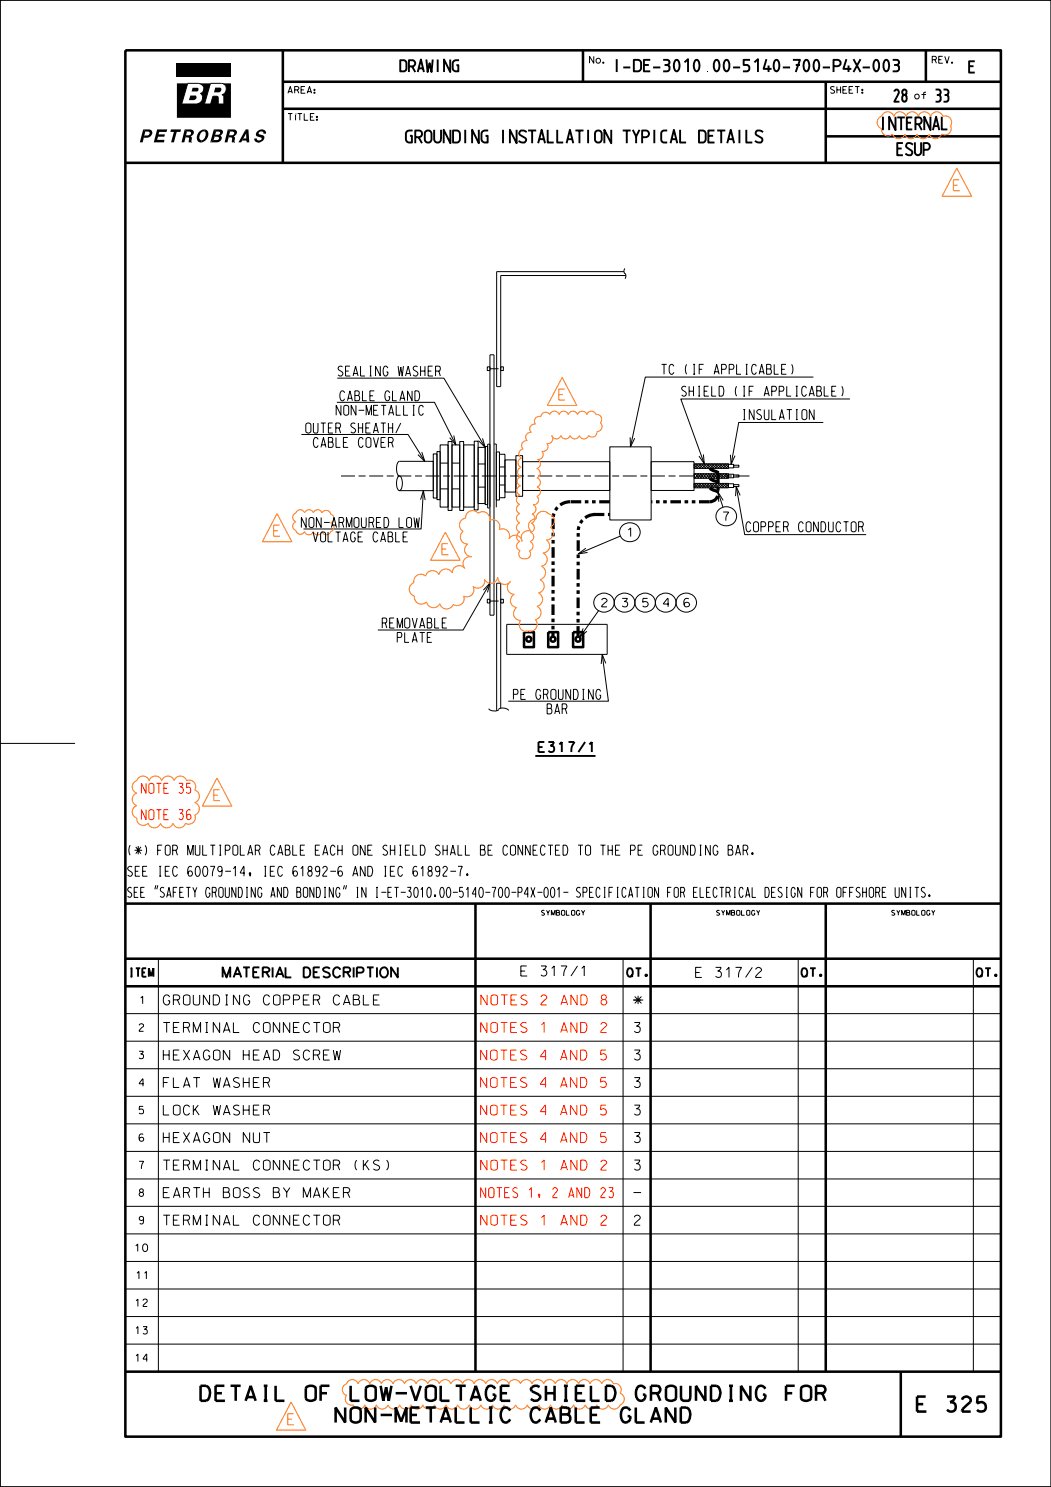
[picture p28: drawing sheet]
<svg xmlns="http://www.w3.org/2000/svg" width="210mm" height="297mm" viewBox="0 0 210 297" stroke-linecap="round" stroke-linejoin="round" font-family="sans-serif">
<defs><g id="words">
<g font-size="3">
<text x="40.1" y="279.8">DETAIL OF LOW-VOLTAGE SHIELD GROUNDING FOR</text>
<text x="183.2" y="281.9">E 325</text>
<text x="67.1" y="284.1">NON-METALLIC CABLE GLAND</text>
</g>
<g font-size="2.7">
<text x="178.6" y="20.4">28</text>
<text x="186.9" y="20.4">33</text>
<text x="81" y="28.6">GROUNDING INSTALLATION TYPICAL DETAILS</text>
<text x="175.8" y="26">INTERNAL</text>
<text x="179.2" y="31.1">ESUP</text>
</g>
<text font-size="2.6" x="122.5" y="14.4">I-DE-3010.00-5140-700-P4X-003</text>
<g font-size="2.5">
<text x="79.8" y="14.4">DRAWING</text>
<text x="193.5" y="14.6">E</text>
</g>
<g font-size="2.2" fill="#ff7f00">
<text x="190.5" y="38.1">E</text>
<text x="111.7" y="79.9">E</text>
<text x="54.7" y="107.1">E</text>
<text x="88.3" y="110.8">E</text>
<text x="42.7" y="159.9">E</text>
<text x="57.5" y="284.6">E</text>
</g>
<g font-size="2">
<text x="67.6" y="75.1">SEALING WASHER</text>
<text x="132.2" y="74.8">TC (IF APPLICABLE)</text>
<text x="67.2" y="82.9">NON-METALLIC</text>
<text x="67.9" y="80.1">CABLE GLAND</text>
<text x="136.2" y="79.1">SHIELD (IF APPLICABLE)</text>
<text x="148.2" y="83.8">INSULATION</text>
<text x="61.1" y="86.5">OUTER SHEATH/</text>
<text x="62.6" y="89.4">CABLE COVER</text>
<text x="60.2" y="105.4">NON-ARMOURED LOW</text>
<text x="149.1" y="106.2">COPPER CONDUCTOR</text>
<text x="62.5" y="108.2">VOLTAGE CABLE</text>
<text x="76.4" y="125.4">REMOVABLE</text>
<text x="79.4" y="128.3">PLATE</text>
<text x="102.6" y="139.7">PE GROUNDING</text>
<text x="109.3" y="142.6">BAR</text>
<text x="107.6" y="150.2">E317/1</text>
<text x="25.5" y="170.8">(*) FOR MULTIPOLAR CABLE EACH ONE SHIELD SHALL BE CONNECTED TO THE PE GROUNDING BAR.</text>
<text x="25.5" y="175">SEE IEC 60079-14, IEC 61892-6 AND IEC 61892-7.</text>
<text x="25.5" y="179.2">SEE &quot;SAFETY GROUNDING AND BONDING&quot; IN I-ET-3010.00-5140-700-P4X-001- SPECIFICATION FOR ELECTRICAL DESIGN FOR OFFSHORE UNITS.</text>
<text x="44.5" y="195.2">MATERIAL DESCRIPTION</text>
<text x="104.1" y="194.9">E 317/1</text>
<text x="139" y="195.2">E 317/2</text>
<text x="32.6" y="200.7">GROUNDING COPPER CABLE</text>
<text x="126.6" y="200.7">-</text>
<text x="126.7" y="200.7">*</text>
<text x="32.6" y="206.2">TERMINAL CONNECTOR</text>
<text x="126.8" y="206.2">3</text>
<text x="32.6" y="211.7">HEXAGON HEAD SCREW</text>
<text x="126.8" y="211.7">3</text>
<text x="32.6" y="217.2">FLAT WASHER</text>
<text x="126.8" y="217.2">3</text>
<text x="32.6" y="222.7">LOCK WASHER</text>
<text x="126.8" y="222.7">3</text>
<text x="32.6" y="228.2">HEXAGON NUT</text>
<text x="32.6" y="233.7">TERMINAL CONNECTOR (KS)</text>
<text x="126.8" y="228.2">3</text>
<text x="126.8" y="233.7">3</text>
<text x="32.6" y="239.2">EARTH BOSS BY MAKER</text>
<text x="32.6" y="244.7">TERMINAL CONNECTOR</text>
<text x="126.8" y="244.7">2</text>
</g>
<g font-size="2" fill="#f00">
<text x="28.2" y="158.5">NOTE 35</text>
<text x="28.2" y="163.7">NOTE 36</text>
<text x="96.1" y="200.7">NOTES 2 AND 8</text>
<text x="96.1" y="206.2">NOTES 1 AND 2</text>
<text x="96" y="211.7">NOTES 4 AND 5</text>
<text x="96" y="217.2">NOTES 4 AND 5</text>
<text x="96" y="222.7">NOTES 4 AND 5</text>
<text x="96" y="228.2">NOTES 4 AND 5</text>
<text x="96.1" y="233.7">NOTES 1 AND 2</text>
<text x="96" y="239.2">NOTES 1, 2 AND 23</text>
<text x="96.1" y="244.7">NOTES 1 AND 2</text>
</g>
<g font-size="1.7">
<text x="125.4" y="107.2">1</text>
<text x="144.5" y="104">7</text>
<text x="120.2" y="121.2">2</text>
<text x="124.3" y="121.2">3</text>
<text x="128.4" y="121.2">5</text>
<text x="132.6" y="121.2">4</text>
<text x="136.6" y="121.2">6</text>
<text x="25.8" y="195.1">ITEM</text>
<text x="125.3" y="195.1">QT.</text>
<text x="160.1" y="195.1">QT.</text>
<text x="195.1" y="195.1">QT.</text>
</g>
<g font-size="1.5">
<text x="28" y="200.5">1</text>
<text x="27.8" y="206">2</text>
<text x="27.8" y="211.5">3</text>
<text x="27.8" y="217">4</text>
<text x="27.8" y="228">6</text>
<text x="27.8" y="222.5">5</text>
<text x="27.8" y="233.5">7</text>
<text x="27.8" y="239">8</text>
<text x="27.8" y="244.5">9</text>
<text x="27" y="250">10</text>
<text x="27.3" y="255.5">11</text>
<text x="27.1" y="261">12</text>
<text x="27.1" y="266.5">13</text>
<text x="27.1" y="271.9">14</text>
</g>
<g font-size="1.3">
<text x="117.8" y="12.6">No.</text>
<text x="186.3" y="12.6">REV.</text>
<text x="57.5" y="18.6">AREA:</text>
<text x="165.9" y="18.6">SHEET:</text>
<text x="182.8" y="19.8">of</text>
<text x="57.5" y="24">TÍTLE:</text>
</g>
<g font-size="1">
<text x="108.2" y="182.8">SYMBOLOGY</text>
<text x="143.2" y="182.8">SYMBOLOGY</text>
<text x="178.2" y="182.8">SYMBOLOGY</text>
</g>
</g></defs>
<g fill="none" stroke="#000" stroke-width=".51">
<path d="M25 10.1h175v276.8h-175zM56.5 16.3h143.5M56.5 10.1v22.4M116.5 10.1v6.2M165 16.3v16.2M185 10.1v6.2M25 32.5h175M56.5 21.7h143.5M165 27.2h35M104.7 126.3h2v3h-2zM109.5 126.3h2v3h-2zM114.5 126.3h2v3h-2z"/>
<path d="M25 180.5h175M25 191.5h175M25 197h175M95 180.5v93.5M130 180.5v93.5M165 180.5v93.5M25 274h175M180 274v12.9"/>
<circle cx="105.7" cy="127.7" r=".5"/>
<circle cx="110.5" cy="127.7" r=".5"/>
<circle cx="115.5" cy="127.7" r=".5"/>
</g>
<g fill="none" stroke="#000" stroke-width=".2">
<path d="M210 0h-210v296.9M0 0h210v296.9h-210zM39.6 16.6a1.04 1.04 0 0 1 1.1 .9 1.04 1.04 0 0 1-.7 1.2 1.2 1.2 0 0 1 .4 1.3 1.2 1.2 0 0 1-1.2 .8M39.6 16.6h-2.1l-1.2 4.2h2.9M39.6 16.6h.1M43.4 19.2l.2 .3M43.4 19.2h.1M43.6 19.5h.1M44.3 16.6h.1M44.3 16.6a1.19 1.19 0 0 1 .9 1.2 1.19 1.19 0 0 1-.9 1.1l.4 .4M44.3 16.6h-2.2l-1.2 4.2h1.2l.4-1.6h.9M44.7 19.3h.1"/>
<path d="M44.7 19.3v1.5h-1.1v-1.3M39.2 20.8h.1M124.7 54.3h-25.5v22.9h.8v-22.2h25.1M124.9 53.7a.85 .85 0 0 0 .1 1.2v.5l-.2 .2M67.4 75.5h21.3l8.2 13.9M97.4 73.3h.5v.7h-.5zM97.9 70.9h.8v52h-.8zM100 73.3h.6v.7h-.6zM162.5 75.3h-33.6l-2.9 13.9M169.8 79.7h-33.8l4.7 12.9M60.2 86.8h21.3l3.4 5.3M67.3 80.4h19.5l4.3 8.5"/>
<path d="M79.7 95.1h.1a2.15 2.15 0 0 1 .4 2.5l-.4 .4a2.3 2.3 0 0 1-.1-2.9zM79.8 95.1a2.18 2.18 0 0 1 0-3h6.8v5.9h-6.8M84 99.8l.6-1.8 .3 1.9M84.3 90.3l.6 1.8-1.4-1.3M84.6 98l-.5 7.7h-23.5M86.6 90.7h.7v8.8h-.7zM87.3 90.2h.6v9.6h-.6zM87.9 88.9h1.6v12.4h-1.6zM87.9 97.6h1.6M87.9 92.5h1.6M89.5 88.2h.8v13.7h-.8zM90.3 88.9h1.6v12.4h-1.6z"/>
<path d="M90.3 97.6h1.6M90.3 92.5h1.6M90.7 87l.4 1.9-1.2-1.5M91.9 88.2h.7v13.7h-.7zM92.6 88.9h2.2v12.4h-2.2zM94.8 88.1h.7v13.7h-.7zM95.5 89.4h1.4v11.2h-1.4zM95.5 97.3h1.4M95.5 92.7h1.4M96.4 87.6l.5 1.8-1.3-1.4M96.9 89.2h.5v11.6h-.5zM97.9 88.7h-.5v12.8h.5"/>
<path d="M98.7 88.7h.5v12.6M99.2 90.3h.6v9.6h-.6zM99.8 96.9h1.1M99.8 93.3h1.1M99.8 90.7h1.1v8.7h-1.1zM100.9 91.9h2.2v6.4h-2.2zM103.1 91h1.3v8.1h-1.3zM104.4 92.2h17.4v5.8h-17.4zM121.8 89.2h8.3v14.7h-8.3zM125.9 87.3l.1 1.9 .8-1.7M130.1 92.2h8.6v5.8h-8.6zM138.7 92.8l.8 .8"/>
<path d="M138.7 93.3l.2 .3M138.7 97.2l.3 .2M138.7 96.6l.8 .8M138.7 95.1l.4 .4M138.7 94.9l.1 .2M138.7 94.6h6.9v.9h-6.9zM138.7 92.6h6.9v1h-6.9zM138.7 96.6h6.9v.8h-6.9zM138.7 96.9l.4-.3 .9 .8M138.7 97.4l.9-.8 .9 .8M138.7 95.1h.1M138.9 94.6l.4 .5"/>
<path d="M139 92.6l-.3 .4M139 94.6l-.3 .4M139.1 92.6l.9 1M139.2 95.1l.5 .4M139.2 97.4l1-.8 .9 .8M139.3 95.1l-.5 .4M139.4 94.6l.5 .5M139.6 94.6l-.5 .5M139.6 92.6l-.9 1M139.6 92.6l.9 1M139.7 95.1l.5 .4M139.8 97.4l.9-.8 .9 .8"/>
<path d="M139.8 95.1l-.5 .4M139.9 94.6l.5 .5M140.1 94.6l-.5 .5M140.1 92.6l-.9 1M140.1 92.6l.9 1M140.3 95.1l.4 .4M140.3 93.6l.9-1 .9 1M140.3 97.4l.9-.8 .9 .8M140.3 95.1l-.4 .4M140.5 94.6l.4 .5M140.5 90.8l.2 1.8-1-1.5M140.6 94.6l-.4 .5"/>
<path d="M140.6 92.6l-.9 1M140.7 92.6l.9 1M140.8 95.1l.5 .4M140.8 93.6l.9-1 .9 1M140.8 97.4l.9-.8 1 .8M140.9 95.1l-.5 .4M141 94.6l.5 .5M141.1 94.6l-.4 .5M141.3 93.6l.9-1 1 1M141.4 95.1l.4 .4M141.4 97.4l.9-.8 .9 .8M141.4 95.1l-.5 .4"/>
<path d="M141.5 94.6l.5 .5M141.7 94.6l-.5 .5M141.9 93.6l.9-1 .9 1M141.9 95.1l.4 .4M141.9 95.1l-.4 .4M142.1 94.6l.4 .5M142.2 94.6l-.5 .5M142.4 93.6l.9-1 .9 1M142.4 95.1l.4 .4M142.5 95.1l-.5 .4M142.5 95.5l.5-.4 .4 .4M142.6 94.6l.5 .5"/>
<path d="M142.7 94.6l-.4 .5M142.9 93.6l.9-1 .9 1M143.1 94.6l.4 .3-.2 .2M143.3 94.6l-.5 .5M143.3 96.6l-.9 .8M143.4 96.6l.1 .1 .1-.1M143.4 93.6l1-1 .9 1M143.5 95.1h.1M143.5 95.1l.4 .4M143.5 97.2l.2 .2M143.5 96.7l.7 .7M143.5 95.1l-.4 .4"/>
<path d="M143.5 98.3l1 3M143.5 97.2l-.7-.6-.9 .8M143.5 96.9l-.6 .5M143.5 95.5l.4-.4 .5 .4M143.5 94.6l.4 .5M143.8 96.6l.9 .8 .9-.7M143.9 94.6l.5 .5M144 95.5l.5-.4 .4 .4M144.1 94.6l-.5 .5M144.1 96.6l-.6 .6M144.4 96.6l.9 .8M144.5 94.6l.4 .5"/>
<path d="M144.5 99.9l-1-1.6 .1 1.9M144.6 95.5l.4-.4 .5 .4M144.6 94.6l-.5 .5M144.6 96.6l-.9 .8M144.9 96.6l.7 .6-.3 .2M145 94.6l.5 .5M145.1 94.6l-.4 .5M145.2 96.6l-.9 .8M145.4 96.6l.2 .1M145.5 95.1h.1M145.5 94.6l-.3 .5M145.6 95.1l-.5 .4"/>
<path d="M145.6 92.7h1v.7h-1zM145.6 94.7h1v.7h-1zM145.6 96.6h1v.8h-1zM145.6 93.3l-.7-.7-.9 1M145.6 92.8l-.2-.2-.9 1M145.6 93l-.6 .6M145.6 93.6h-.1M145.9 90.8l.2 1.9 .8-1.7M146.6 92.9h1v.4h-1zM146.6 94.9h1v.4h-1zM146.6 96.8h1v.4h-1zM147.1 97.2l1.7 9.6h24.3"/>
<path d="M147.9 99l-.8-1.8-.1 1.9M164.5 84.4h-16.9l-1.5 8.3M96.6 117.9l1.3-1.4-.5 1.8M97.4 119.7h.5v.7h-.5zM97.9 116.5l-5.4 9.3h-17M100 119.7h.6v.7h-.6zM117.1 109.5l-1.6 1.1 1.9-.3M119.2 119a1.96 1.96 0 0 1 3 0 1.96 1.96 0 0 1-.4 2.9 1.95 1.95 0 0 1-2.6-.2 1.95 1.95 0 0 1 0-2.7zM123.3 119a1.97 1.97 0 0 1 3 0 1.97 1.97 0 0 1-.4 2.9 1.97 1.97 0 0 1-2.6-.2 1.97 1.97 0 0 1 0-2.7zM124 107.1l-8.5 3.5M124.4 104.9a2.01 2.01 0 0 1 2.6-.2 2.01 2.01 0 0 1 .6 2.7 2 2 0 0 1-2.9 .5 2 2 0 0 1-.3-3zM127.5 119a1.96 1.96 0 0 1 2.9 0 1.96 1.96 0 0 1-.4 2.9 1.95 1.95 0 0 1-2.6-.2 1.95 1.95 0 0 1 .1-2.7z"/>
<path d="M131.6 119a1.97 1.97 0 0 1 2.9 0 1.97 1.97 0 0 1-.3 2.9 1.97 1.97 0 0 1-2.7-.2 1.97 1.97 0 0 1 .1-2.7zM135.7 119a1.96 1.96 0 0 1 2.9 0 1.96 1.96 0 0 1-.3 2.9 1.95 1.95 0 0 1-2.7-.2 1.95 1.95 0 0 1 .1-2.7zM143.7 101.8a1.98 1.98 0 0 1 2.9 0 1.98 1.98 0 0 1-.3 2.9 1.98 1.98 0 0 1-2.7-.3 1.98 1.98 0 0 1 .1-2.6zM101.2 124.7h20.1v6h-20.1zM116.5 125.5l-.7 1.8 1.5-1.2M119.7 121.9l-3.9 5.4M120.3 130.7l1.3 9.3h-20M121 132.5l-.7-1.8-.2 1.9M0 148.5h15M97.7 141.5a1.5 1.5 0 0 0 2.3 0l.6-.1a.95 .95 0 0 1 1 .5M100 141.5v-25h-.8v25.5M31.2 176.8l-.3 .8"/>
<path d="M31.5 176.8l-.2 .8M68.8 176.8l-.2 .8M69.3 176.8l-.3 .8M31.6 191.5v82.5M124.5 191.5v82.5M159.5 191.5v82.5M194.5 191.5v82.5M25 219h175M25 213.5h175M25 202.5h175M25 208h175M25 235.5h175"/>
<path d="M25 230h175M25 224.5h175M126.6 238.2h1.5M25 257.5h175M25 252h175M25 246.4h175M25 240.9h175M25 263h175M25 268.5h175"/>
</g>
<path d="M149.8 95.1h-81.8" fill="none" stroke="#000" stroke-width=".2" stroke-dasharray="2.8 .7 1.4 .7" stroke-linecap="butt"/>
<path d="M97.9 73.7h2.1M97.9 120h2.1" fill="none" stroke="#000" stroke-width=".2" stroke-dasharray="1.7 1.1" stroke-linecap="butt"/>
<path d="M141.9 93.6l1.6 .8M141.9 95.5l.3 .3 1.3 .6M141.9 97.4l1.6 .9M143.5 94.4v4.1M110.5 103.6v23.6M113.9 100.2a3.4 3.4 0 0 0-3.4 3.4M118.6 102.8h3.2M118.9 102.8a3.4 3.4 0 0 0-3.4 3.3M121.8 100.2h-7.9M141.8 100.2h-11.7M141.8 100.2a1.69 1.69 0 0 0 1.7-1.7M115.5 127.2v-21.1" fill="none" stroke="#000" stroke-width=".63" stroke-dasharray="2.1 .7 .7 .7 .7 .7" stroke-linecap="butt"/>
<path d="M143.3 98.3h.3M143.3 96.4h.3M143.3 94.4h.3" fill="none" stroke="#000" stroke-width=".63" stroke-linecap="butt"/>
<path d="M107 151h12" fill="none" stroke="#000" stroke-width=".38"/>
<g fill="none" stroke="#ff7f00" stroke-width=".2">
<path d="M176.1 23.2a1.29 1.29 0 0 1 1.3-.9 1.29 1.29 0 0 1 1.2 .9 1.27 1.27 0 0 1 1.2-.9 1.27 1.27 0 0 1 1.2 .9 1.27 1.27 0 0 1 1.3-.9 1.27 1.27 0 0 1 1.2 .9 1.29 1.29 0 0 1 1.2-.9 1.29 1.29 0 0 1 1.2 .9 1.27 1.27 0 0 1 1.3-.9 1.27 1.27 0 0 1 1.2 .9 1.29 1.29 0 0 1 1.5 .4 1.29 1.29 0 0 1 0 1.5M176.1 25.7a1.29 1.29 0 0 0 .7 1.3 1.29 1.29 0 0 0 1.5-.2 1.29 1.29 0 0 0 1.3 .9 1.29 1.29 0 0 0 1.2-.9 1.27 1.27 0 0 0 1.2 .9 1.27 1.27 0 0 0 1.2-.9 1.27 1.27 0 0 0 1.2 .9 1.27 1.27 0 0 0 1.3-.9 1.29 1.29 0 0 0 1.2 .9 1.29 1.29 0 0 0 1.2-.9M191.2 33.6l2.9 5.6h-5.9zM112.3 75.4l3 5.6h-5.9zM107.2 83.3l.9-.1a.98 .98 0 0 1 .7-.8 .98 .98 0 0 1 1.1 .4 .99 .99 0 0 1 .9-.7 .99 .99 0 0 1 .9 .7 .96 .96 0 0 1 .9-.7 .96 .96 0 0 1 1 .7 .96 .96 0 0 1 .9-.7 .96 .96 0 0 1 .9 .7 .99 .99 0 0 1 .9-.7 .99 .99 0 0 1 1 .7 .96 .96 0 0 1 .9-.7 .96 .96 0 0 1 .9 .7 .98 .98 0 0 1 1 .5 .98 .98 0 0 1-.2 1.2 .98 .98 0 0 1 .3 1.1 .98 .98 0 0 1-.9 .6 .96 .96 0 0 1-.6 1 .96 .96 0 0 1-1.1-.2 .96 .96 0 0 1-.9 .7 .96 .96 0 0 1-.9-.7 .99 .99 0 0 1-1 .7 .99 .99 0 0 1-.9-.7 .96 .96 0 0 1-.9 .7 .96 .96 0 0 1-.9-.7 .96 .96 0 0 1-.9 .7 .96 .96 0 0 1-1-.7 .99 .99 0 0 1 .1 1.1 .99 .99 0 0 1-1 .5 .96 .96 0 0 1 0 1.1 .96 .96 0 0 1-1 .4 .98 .98 0 0 1 .1 1.2 .98 .98 0 0 1-1 .5 .96 .96 0 0 1 .6 .9 .96 .96 0 0 1-.8 .9 .96 .96 0 0 1 .7 .9 .96 .96 0 0 1-.6 .9 .98 .98 0 0 1 .7 .9 .98 .98 0 0 1-.7 1 .96 .96 0 0 1 .7 .9 .96 .96 0 0 1-.7 .9 .97 .97 0 0 1 .2 1.1 .97 .97 0 0 1-1 .6 .98 .98 0 0 1 .6 1 .98 .98 0 0 1-.8 .9 .97 .97 0 0 1 .6 .9 .97 .97 0 0 1-.7 .9 .97 .97 0 0 1 .5 1 .97 .97 0 0 1-.7 .8 .96 .96 0 0 1 .6 1 .96 .96 0 0 1-.7 .9 .99 .99 0 0 1 .6 .9 .99 .99 0 0 1-.7 .9 .95 .95 0 0 1 .1 1.2 .95 .95 0 0 1-1.1 .4 .97 .97 0 0 1-1-.5 .97 .97 0 0 1 .1-1.1 .96 .96 0 0 1-.7-.9 .96 .96 0 0 1 .7-1 .96 .96 0 0 1-.7-.9 .96 .96 0 0 1 .7-.9 .98 .98 0 0 1-.7-.9 .98 .98 0 0 1 .7-1 .96 .96 0 0 1-.7-.9 .96 .96 0 0 1 .7-.9 .96 .96 0 0 1-.7-.9 .96 .96 0 0 1 .7-1 .98 .98 0 0 1-.7-.9 .98 .98 0 0 1 .7-.9 .96 .96 0 0 1-.6-1 .96 .96 0 0 1 .7-.9 .95 .95 0 0 1-.7-.9 .95 .95 0 0 1 .8-.9 .99 .99 0 0 1-.7-.9 .99 .99 0 0 1 .7-1 .96 .96 0 0 1-.6-.9 .96 .96 0 0 1 .7-.9 .97 .97 0 0 1-.5-1 .97 .97 0 0 1 .8-.8 .96 .96 0 0 1-.2-1.2 .96 .96 0 0 1 1-.5 .96 .96 0 0 1-.2-1.1 .96 .96 0 0 1 1.1-.5 .96 .96 0 0 1-.3-1.2 .96 .96 0 0 1 1.1-.5 .96 .96 0 0 1 .2-1.4zM55.4 102.6l2.9 5.6h-5.9zM59.4 102a.9 .9 0 0 1 1.5 .4 .93 .93 0 0 1 .8-.6 .93 .93 0 0 1 .9 .6 .91 .91 0 0 1 .9-.6 .91 .91 0 0 1 .8 .6 .92 .92 0 0 1 1-.5 .92 .92 0 0 1 .8 .8 .89 .89 0 0 1 .6 .9 .89 .89 0 0 1-.6 .8 .92 .92 0 0 1 .6 .9 .92 .92 0 0 1-.6 .9 .91 .91 0 0 1-.9 .6 .91 .91 0 0 1-.9-.6 .93 .93 0 0 1-.8 .6 .93 .93 0 0 1-.9-.6 .91 .91 0 0 1-.9 .6 .91 .91 0 0 1-.8-.6 .91 .91 0 0 1-1 .5 .91 .91 0 0 1-.8-.8 .91 .91 0 0 1-.6-.8 .91 .91 0 0 1 .6-.9 .93 .93 0 0 1-.6-.9 .93 .93 0 0 1 .6-.9zM89 106.3l2.9 5.6h-5.9zM93.3 102.5a1.41 1.41 0 0 1 2.2 0 1.41 1.41 0 0 1 1.7-.1 1.41 1.41 0 0 1 .6 1.6 1.4 1.4 0 0 1 1.6 .2 1.4 1.4 0 0 1 .3 1.6 1.42 1.42 0 0 1 1.7 .2 1.42 1.42 0 0 1 .3 1.6 1.4 1.4 0 0 1 1.5-.7 1.4 1.4 0 0 1 1.1 1.2 1.42 1.42 0 0 1 .2-1.6 1.42 1.42 0 0 1 1.6-.4 1.39 1.39 0 0 1-.4-1.6 1.39 1.39 0 0 1 1.4-.9 1.39 1.39 0 0 1 .9-1.4 1.39 1.39 0 0 1 1.6 .5 1.4 1.4 0 0 1 1.2 1.1 1.4 1.4 0 0 1-.8 1.5 1.4 1.4 0 0 1 .5 1.6 1.4 1.4 0 0 1-1.3 .9 1.42 1.42 0 0 1 .6 1.6 1.42 1.42 0 0 1-1.3 1.1 1.39 1.39 0 0 1 .8 1.4 1.39 1.39 0 0 1-1.1 1.2 1.42 1.42 0 0 1 .8 1.5 1.42 1.42 0 0 1-1.1 1.2 1.39 1.39 0 0 1 .8 1.4 1.39 1.39 0 0 1-1.1 1.2 1.42 1.42 0 0 1 .8 1.5 1.42 1.42 0 0 1-1.1 1.2 1.4 1.4 0 0 1 .8 1.4 1.4 1.4 0 0 1-1.1 1.3 1.41 1.41 0 0 1 .1 1.6 1.41 1.41 0 0 1-1.5 .7 1.42 1.42 0 0 1-1.6-.5 1.42 1.42 0 0 1 0-1.7 1.4 1.4 0 0 1-1.3-1 1.4 1.4 0 0 1 .5-1.5 1.41 1.41 0 0 1-1.2-1.2 1.41 1.41 0 0 1 .8-1.5 1.38 1.38 0 0 1-1.4-1 1.38 1.38 0 0 1 .6-1.5 1.41 1.41 0 0 1-1.6 .5 1.41 1.41 0 0 1-1-1.4 1.41 1.41 0 0 1-1.1 1.2 1.41 1.41 0 0 1-1.5-.8 1.4 1.4 0 0 1-.6 1.6 1.4 1.4 0 0 1-1.7-.2 1.41 1.41 0 0 1-.2 1.7 1.41 1.41 0 0 1-1.7 .3 1.39 1.39 0 0 1-.4 1.6 1.39 1.39 0 0 1-1.6 0 1.41 1.41 0 0 1-1.4 .9 1.41 1.41 0 0 1-1.3-1 1.41 1.41 0 0 1-1.5 .8 1.41 1.41 0 0 1-1.2-1.2 1.41 1.41 0 0 1-1.6 .3 1.41 1.41 0 0 1-.8-1.4 1.41 1.41 0 0 1-1-1.3 1.41 1.41 0 0 1 .9-1.4 1.42 1.42 0 0 1 .7-1.5 1.42 1.42 0 0 1 1.7 .2 1.4 1.4 0 0 1 1.2-1.1 1.4 1.4 0 0 1 1.4 .8 1.43 1.43 0 0 1 1.2-1.1 1.43 1.43 0 0 1 1.5 .7 1.4 1.4 0 0 1 .9-1.3 1.4 1.4 0 0 1 1.6 .4 1.41 1.41 0 0 1-.2-1.6 1.41 1.41 0 0 1 1.5-.7 1.38 1.38 0 0 1-1.3-1 1.38 1.38 0 0 1 .6-1.5 1.42 1.42 0 0 1-1.4-1 1.42 1.42 0 0 1 .4-1.6 1.4 1.4 0 0 1-.7-1.5 1.4 1.4 0 0 1 1.2-1.1zM27.7 155.4a1.31 1.31 0 0 1 2.1 .5 1.31 1.31 0 0 1 1.3-.9 1.31 1.31 0 0 1 1.2 .9 1.29 1.29 0 0 1 1.2-.9 1.29 1.29 0 0 1 1.3 .9 1.31 1.31 0 0 1 1.2-.9 1.31 1.31 0 0 1 1.3 .9 1.29 1.29 0 0 1 1.5 .4 1.29 1.29 0 0 1 .1 1.5 1.31 1.31 0 0 1 .9 1.2 1.31 1.31 0 0 1-.9 1.3 1.29 1.29 0 0 1 .9 1.2 1.29 1.29 0 0 1-.9 1.3 1.29 1.29 0 0 1-.3 1.5 1.29 1.29 0 0 1-1.5 .1 1.31 1.31 0 0 1-1.3 .9 1.31 1.31 0 0 1-1.2-.9 1.31 1.31 0 0 1-1.3 .9 1.31 1.31 0 0 1-1.2-.9 1.29 1.29 0 0 1-1.3 .9 1.29 1.29 0 0 1-1.2-.9 1.3 1.3 0 0 1-1.5 .3 1.3 1.3 0 0 1-.8-1.3 1.31 1.31 0 0 1-.9-1.2 1.31 1.31 0 0 1 .9-1.3 1.31 1.31 0 0 1-.9-1.3 1.31 1.31 0 0 1 .9-1.2 1.29 1.29 0 0 1-.9-1.2 1.29 1.29 0 0 1 .9-1.3zM43.4 155.4l2.9 5.6h-5.9zM123.9 278.3a1.22 1.22 0 0 0 0-1.4 1.22 1.22 0 0 0-1.3-.5 1.22 1.22 0 0 0-1.2-.8 1.22 1.22 0 0 0-1.2 .8 1.22 1.22 0 0 0-1.1-.8 1.22 1.22 0 0 0-1.2 .8 1.2 1.2 0 0 0-1.1-.8 1.2 1.2 0 0 0-1.2 .8 1.22 1.22 0 0 0-1.2-.8 1.22 1.22 0 0 0-1.1 .8 1.22 1.22 0 0 0-1.2-.8 1.22 1.22 0 0 0-1.2 .8 1.2 1.2 0 0 0-1.1-.8 1.2 1.2 0 0 0-1.1 .8 1.22 1.22 0 0 0-1.2-.8 1.22 1.22 0 0 0-1.2 .8 1.22 1.22 0 0 0-1.1-.8 1.22 1.22 0 0 0-1.2 .8 1.22 1.22 0 0 0-1.2-.8 1.22 1.22 0 0 0-1.1 .8 1.2 1.2 0 0 0-1.2-.8 1.2 1.2 0 0 0-1.1 .8 1.22 1.22 0 0 0-1.2-.8 1.22 1.22 0 0 0-1.2 .8 1.22 1.22 0 0 0-1.1-.8 1.22 1.22 0 0 0-1.2 .8 1.2 1.2 0 0 0-1.1-.8 1.2 1.2 0 0 0-1.2 .8 1.22 1.22 0 0 0-1.1-.8 1.22 1.22 0 0 0-1.2 .8 1.22 1.22 0 0 0-1.2-.8 1.22 1.22 0 0 0-1.1 .8 1.2 1.2 0 0 0-1.2-.8 1.2 1.2 0 0 0-1.1 .8 1.22 1.22 0 0 0-1.2-.8 1.22 1.22 0 0 0-1.2 .8 1.22 1.22 0 0 0-1.1-.8 1.22 1.22 0 0 0-1.2 .8 1.2 1.2 0 0 0-1.1-.8 1.2 1.2 0 0 0-1.2 .8 1.22 1.22 0 0 0-1.1-.8 1.22 1.22 0 0 0-1.2 .8 1.22 1.22 0 0 0-1.2-.8 1.22 1.22 0 0 0-1.1 .8 1.22 1.22 0 0 0-1.2-.8 1.22 1.22 0 0 0-1.2 .8 1.2 1.2 0 0 0-1.1-.8 1.2 1.2 0 0 0-1.1 .8 1.2 1.2 0 0 0-.9 1.1 1.2 1.2 0 0 0 .9 1.2"/>
<path d="M58.2 280l2.9 5.6h-5.9zM70.6 280.6a1.2 1.2 0 0 0 1.1 .8 1.2 1.2 0 0 0 1.2-.8 1.22 1.22 0 0 0 1.1 .8 1.22 1.22 0 0 0 1.2-.8 1.22 1.22 0 0 0 1.2 .8 1.22 1.22 0 0 0 1.1-.8 1.22 1.22 0 0 0 1.2 .8 1.22 1.22 0 0 0 1.2-.8 1.2 1.2 0 0 0 1.1 .8 1.2 1.2 0 0 0 1.2-.8 1.22 1.22 0 0 0 1.1 .8 1.22 1.22 0 0 0 1.2-.8 1.22 1.22 0 0 0 1.2 .8 1.22 1.22 0 0 0 1.1-.8 1.2 1.2 0 0 0 1.2 .8 1.2 1.2 0 0 0 1.1-.8 1.22 1.22 0 0 0 1.2 .8 1.22 1.22 0 0 0 1.1-.8 1.22 1.22 0 0 0 1.2 .8 1.22 1.22 0 0 0 1.2-.8 1.2 1.2 0 0 0 1.1 .8 1.2 1.2 0 0 0 1.2-.8 1.22 1.22 0 0 0 1.1 .8 1.22 1.22 0 0 0 1.2-.8 1.22 1.22 0 0 0 1.2 .8 1.22 1.22 0 0 0 1.1-.8 1.2 1.2 0 0 0 1.2 .8 1.2 1.2 0 0 0 1.1-.8 1.22 1.22 0 0 0 1.2 .8 1.22 1.22 0 0 0 1.1-.8 1.22 1.22 0 0 0 1.2 .8 1.22 1.22 0 0 0 1.2-.8 1.22 1.22 0 0 0 1.1 .8 1.22 1.22 0 0 0 1.2-.8 1.2 1.2 0 0 0 1.1 .8 1.2 1.2 0 0 0 1.2-.8 1.22 1.22 0 0 0 1.2 .8 1.22 1.22 0 0 0 1.1-.8 1.22 1.22 0 0 0 1.2 .8 1.22 1.22 0 0 0 1.1-.8 1.2 1.2 0 0 0 1.2 .8 1.2 1.2 0 0 0 1.1-.8 1.22 1.22 0 0 0 1.2 .8 1.22 1.22 0 0 0 1.2-.8 1.22 1.22 0 0 0 1.1 .8 1.22 1.22 0 0 0 1.2-.8"/>
</g>
<g fill="#000">
<path d="M35.3 12.7h10.8v2.6h-10.8z"/>
<path d="M38 19.1l1.1-.1a.53 .53 0 0 1 .1 .6 .53 .53 0 0 1-.5 .4h-1z" fill-rule="evenodd"/>
<path d="M38.5 17.5h.9a.39 .39 0 0 1 .3 .4 .39 .39 0 0 1-.3 .4h-1.1z" fill-rule="evenodd"/>
<path d="M43 17.5h1a.53 .53 0 0 1 .2 .6 .53 .53 0 0 1-.5 .3h-.9z" fill-rule="evenodd"/>
<path d="M28.6 25.9l.4 .4-.5 2.1h-.6z" fill-rule="evenodd"/>
<path d="M28.6 25.9h1.2a.77 .77 0 0 1 .7 .7 .77 .77 0 0 1-.7 .8l-1.1 .1 .2-.4h.5a.43 .43 0 0 0 .5-.3 .43 .43 0 0 0-.2-.5h-.7z" fill-rule="evenodd"/>
<path d="M31.4 25.9h2l-.1 .4h-1.5l-.1 .5h1.2l-.1 .5h-1.2l-.2 .6h1.4v.5h-2.1z" fill-rule="evenodd"/>
<path d="M34.1 25.9h2.1l-.1 .4h-.8l-.6 2.1h-.5l.5-2.1h-.7z" fill-rule="evenodd"/>
<path d="M35.3 16.6h2.2l-1.2 4.2h2.9a1.2 1.2 0 0 0 1.2-.8 1.2 1.2 0 0 0-.4-1.3 1.04 1.04 0 0 0 .7-1.2 1.04 1.04 0 0 0-1.1-.9h2.5l-1.2 4.2h1.2l.4-1.6 1 .1 .1 1.5h1.1v-1.5l-.4-.4a1.19 1.19 0 0 0 .9-1.1 1.19 1.19 0 0 0-.9-1.2h1.8v6.9h-10.8z" fill-rule="evenodd"/>
<path d="M36.9 25.9l.5 .4-.6 2.1h-.5z" fill-rule="evenodd"/>
<path d="M36.9 25.9h1.2a.65 .65 0 0 1 .7 .5 .65 .65 0 0 1-.5 .7l-.2 .1a1.15 1.15 0 0 1 .1 1.2h-.5v-.1a.6 .6 0 0 0-.2-.9h-.5l.2-.4h.5a.39 .39 0 0 0 .5-.2 .39 .39 0 0 0-.3-.5h-.5z" fill-rule="evenodd"/>
<path d="M38.2 28.4l.1 .1z" fill-rule="evenodd"/>
<path d="M39.9 26.2l.9-.3v.4a.85 .85 0 0 0-1 .9v.4l.4 .4 .1 .5a.96 .96 0 0 1-1-.6 .96 .96 0 0 1 .1-1z" fill-rule="evenodd"/>
<path d="M40.8 25.9a1.02 1.02 0 0 1 .9 .6 1.02 1.02 0 0 1-.3 1.1l-.6 .6-.5 .3-.1-.5a1.09 1.09 0 0 0 .6-1.8z" fill-rule="evenodd"/>
<path d="M42.7 25.9l.5 .4-.5 1.7-.7 .4z" fill-rule="evenodd"/>
<path d="M42.7 25.9h1.3a.62 .62 0 0 1 .6 .6 .62 .62 0 0 1-.6 .6 .78 .78 0 0 1 .2 .9 .78 .78 0 0 1-.8 .4h-1.4l.7-.4h.7a.33 .33 0 0 0 .4-.3 .33 .33 0 0 0-.3-.4h-.6l.1-.4h.6a.33 .33 0 0 0 .4-.2 .33 .33 0 0 0-.3-.4h-.5z" fill-rule="evenodd"/>
<path d="M45.5 25.9l.5 .4-.6 2.1h-.5z" fill-rule="evenodd"/>
<path d="M45.5 25.9h1.2a.69 .69 0 0 1 .7 .7 .69 .69 0 0 1-.7 .6l.3 .4-.2 .8h-.5v-.1a.62 .62 0 0 0-.2-.9h-.4l.1-.4h.5a.39 .39 0 0 0 .5-.2 .39 .39 0 0 0-.3-.5h-.5z" fill-rule="evenodd"/>
<path d="M46.8 28.4l.1 .1z" fill-rule="evenodd"/>
<path d="M49.1 25.9l.1 .8-1 1.7h-.5z" fill-rule="evenodd"/>
<path d="M49.1 25.9h.5l.2 2.5h-.5l-.1-.3h-.8l.2-.4h.6z" fill-rule="evenodd"/>
<path d="M51.5 26.2a.89 .89 0 0 1 1-.4 .89 .89 0 0 1 .6 .9h-.5a.44 .44 0 0 0-.5-.5 .44 .44 0 0 0-.3 .6h.1a.79 .79 0 0 1 .9 .7 .79 .79 0 0 1-.8 .9 .77 .77 0 0 1-.8 0 .77 .77 0 0 1-.4-.8l.5 .1a.47 .47 0 0 0 .5 .3 .47 .47 0 0 0 .5-.4l-.4-.2a.66 .66 0 0 1-.8-.4 .66 .66 0 0 1 .4-.8z" fill-rule="evenodd"/>
<path d="M51.7 28.4l.1 .1z" fill-rule="evenodd"/>
</g>
<use href="#words"/>
</svg>
